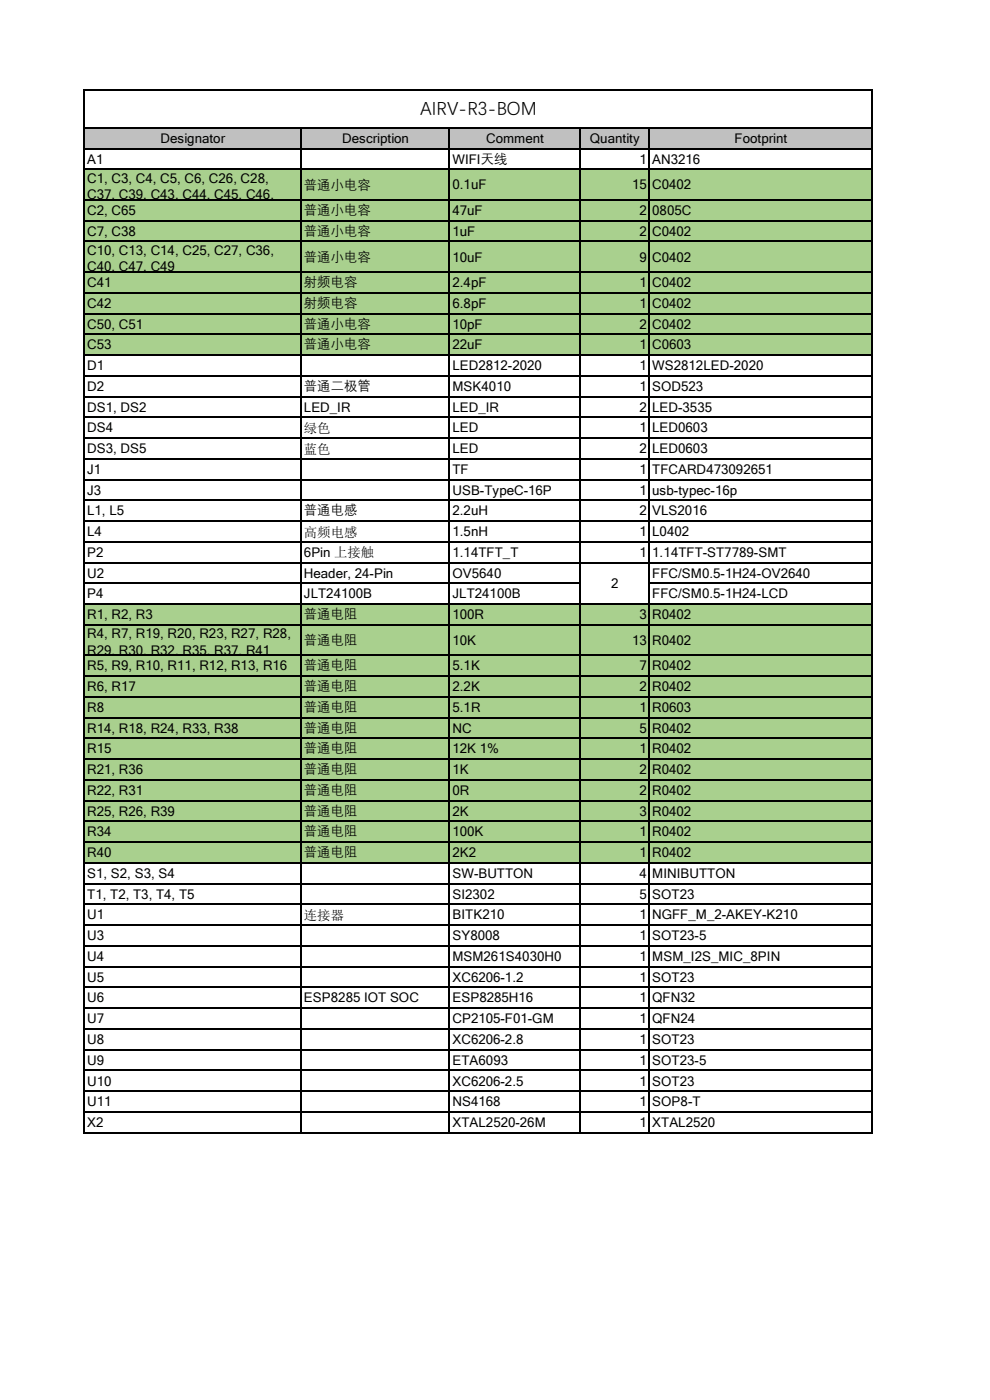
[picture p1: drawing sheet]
<svg xmlns="http://www.w3.org/2000/svg" width="210mm" height="297mm" viewBox="0 0 210 297" stroke-linecap="round" stroke-linejoin="round" font-family="sans-serif">
<defs><g id="words">
<text font-size="3.9" x="89.1" y="24.2">AIRV-R3-BOM</text>
<g font-size="2.8">
<text x="18.5" y="34.7">A1</text>
<text x="34.1" y="30.3">Designator</text>
<text x="72.6" y="30.3">Description</text>
<text x="96" y="34.7">WIFI天线</text>
<text x="103.1" y="30.3">Comment</text>
<text x="125.1" y="30.3">Quantity</text>
<text x="135.7" y="34.7">1</text>
<text x="138.3" y="34.7">AN3216</text>
<text x="155.8" y="30.3">Footprint</text>
<text x="18.5" y="38.7">C1, C3, C4, C5, C6, C26, C28,</text>
<text x="64.5" y="40">普通小电容</text>
<text x="96" y="40.2">0.1uF</text>
<text x="134.1" y="40.2">15</text>
<text x="138.3" y="40.2">C0402</text>
<text x="18.5" y="42.3">C37, C39, C43, C44, C45, C46,</text>
<text x="18.5" y="45.6">C2, C65</text>
<text x="64.5" y="45.4">普通小电容</text>
<text x="96" y="45.6">47uF</text>
<text x="135.7" y="45.6">2</text>
<text x="138.3" y="45.6">0805C</text>
<text x="18.5" y="50">C7, C38</text>
<text x="18.5" y="54">C10, C13, C14, C25, C27, C36,</text>
<text x="64.5" y="49.8">普通小电容</text>
<text x="96" y="50">1uF</text>
<text x="135.7" y="50">2</text>
<text x="138.3" y="50">C0402</text>
<text x="18.5" y="57.5">C40, C47, C49</text>
<text x="64.5" y="55.3">普通小电容</text>
<text x="96" y="55.5">10uF</text>
<text x="135.7" y="55.5">9</text>
<text x="138.3" y="55.5">C0402</text>
<text x="18.5" y="60.9">C41</text>
<text x="18.5" y="65.3">C42</text>
<text x="64.5" y="60.7">射频电容</text>
<text x="64.5" y="65.1">射频电容</text>
<text x="96" y="60.9">2.4pF</text>
<text x="96" y="65.3">6.8pF</text>
<text x="135.7" y="60.9">1</text>
<text x="135.7" y="65.3">1</text>
<text x="138.3" y="60.9">C0402</text>
<text x="138.3" y="65.3">C0402</text>
<text x="18.5" y="69.7">C50, C51</text>
<text x="64.5" y="69.5">普通小电容</text>
<text x="96" y="69.7">10pF</text>
<text x="135.7" y="69.7">2</text>
<text x="138.3" y="69.7">C0402</text>
<text x="18.5" y="74.1">C53</text>
<text x="64.5" y="73.9">普通小电容</text>
<text x="96" y="74.1">22uF</text>
<text x="135.7" y="74.1">1</text>
<text x="138.3" y="74.1">C0603</text>
<text x="18.5" y="78.5">D1</text>
<text x="18.5" y="82.9">D2</text>
<text x="64.5" y="82.7">普通二极管</text>
<text x="96" y="78.5">LED2812-2020</text>
<text x="96" y="82.9">MSK4010</text>
<text x="135.7" y="78.5">1</text>
<text x="135.7" y="82.9">1</text>
<text x="138.3" y="78.5">WS2812LED-2020</text>
<text x="138.3" y="82.9">SOD523</text>
<text x="18.5" y="87.3">DS1, DS2</text>
<text x="64.5" y="87.3">LED_IR</text>
<text x="96" y="87.3">LED_IR</text>
<text x="135.7" y="87.3">2</text>
<text x="138.3" y="87.3">LED-3535</text>
<text x="18.5" y="91.7">DS4</text>
<text x="64.5" y="91.9">绿色</text>
<text x="96" y="91.7">LED</text>
<text x="135.7" y="91.7">1</text>
<text x="138.3" y="91.7">LED0603</text>
<text x="18.5" y="96.1">DS3, DS5</text>
<text x="18.5" y="100.5">J1</text>
<text x="64.5" y="96.3">蓝色</text>
<text x="96" y="96.1">LED</text>
<text x="96" y="100.5">TF</text>
<text x="135.7" y="96.1">2</text>
<text x="135.7" y="100.5">1</text>
<text x="138.3" y="96.1">LED0603</text>
<text x="138.3" y="100.5">TFCARD473092651</text>
<text x="18.5" y="104.9">J3</text>
<text x="96" y="104.9">USB-TypeC-16P</text>
<text x="135.7" y="104.9">1</text>
<text x="138.3" y="104.9">usb-typec-16p</text>
<text x="18.5" y="109.3">L1, L5</text>
<text x="18.5" y="113.7">L4</text>
<text x="64.5" y="109.1">普通电感</text>
<text x="64.5" y="113.9">高频电感</text>
<text x="96" y="109.3">2.2uH</text>
<text x="96" y="113.7">1.5nH</text>
<text x="135.7" y="109.3">2</text>
<text x="135.7" y="113.7">1</text>
<text x="138.3" y="109.3">VLS2016</text>
<text x="138.3" y="113.7">L0402</text>
<text x="18.5" y="118.1">P2</text>
<text x="64.5" y="118.1">6Pin 上接触</text>
<text x="96" y="118.1">1.14TFT_T</text>
<text x="135.7" y="118.1">1</text>
<text x="138.3" y="118.1">1.14TFT-ST7789-SMT</text>
<text x="18.5" y="122.5">U2</text>
<text x="64.5" y="122.5">Header, 24-Pin</text>
<text x="96" y="122.5">OV5640</text>
<text x="129.7" y="124.7">2</text>
<text x="138.3" y="122.5">FFC/SM0.5-1H24-OV2640</text>
<text x="18.5" y="126.9">P4</text>
<text x="18.5" y="131.3">R1, R2, R3</text>
<text x="64.5" y="126.9">JLT24100B</text>
<text x="64.5" y="131.1">普通电阻</text>
<text x="96" y="126.9">JLT24100B</text>
<text x="96" y="131.3">100R</text>
<text x="135.7" y="131.3">3</text>
<text x="138.3" y="126.9">FFC/SM0.5-1H24-LCD</text>
<text x="138.3" y="131.3">R0402</text>
<text x="18.5" y="135.3">R4, R7, R19, R20, R23, R27, R28,</text>
<text x="64.5" y="136.6">普通电阻</text>
<text x="96" y="136.8">10K</text>
<text x="134.1" y="136.8">13</text>
<text x="138.3" y="136.8">R0402</text>
<text x="18.5" y="138.9">R29, R30, R32, R35, R37, R41</text>
<text x="18.5" y="142.2">R5, R9, R10, R11, R12, R13, R16</text>
<text x="64.5" y="142">普通电阻</text>
<text x="96" y="142.2">5.1K</text>
<text x="135.7" y="142.2">7</text>
<text x="138.3" y="142.2">R0402</text>
<text x="18.5" y="146.6">R6, R17</text>
<text x="64.5" y="146.4">普通电阻</text>
<text x="96" y="146.6">2.2K</text>
<text x="135.7" y="146.6">2</text>
<text x="138.3" y="146.6">R0402</text>
<text x="18.5" y="151">R8</text>
<text x="18.5" y="155.4">R14, R18, R24, R33, R38</text>
<text x="64.5" y="150.8">普通电阻</text>
<text x="64.5" y="155.2">普通电阻</text>
<text x="96" y="151">5.1R</text>
<text x="96" y="155.4">NC</text>
<text x="135.7" y="151">1</text>
<text x="135.7" y="155.4">5</text>
<text x="138.3" y="151">R0603</text>
<text x="138.3" y="155.4">R0402</text>
<text x="18.5" y="159.8">R15</text>
<text x="64.5" y="159.6">普通电阻</text>
<text x="96" y="159.8">12K 1%</text>
<text x="135.7" y="159.8">1</text>
<text x="138.3" y="159.8">R0402</text>
<text x="18.5" y="164.2">R21, R36</text>
<text x="64.5" y="164">普通电阻</text>
<text x="96" y="164.2">1K</text>
<text x="135.7" y="164.2">2</text>
<text x="138.3" y="164.2">R0402</text>
<text x="18.5" y="168.6">R22, R31</text>
<text x="18.5" y="173">R25, R26, R39</text>
<text x="64.5" y="168.4">普通电阻</text>
<text x="64.5" y="172.8">普通电阻</text>
<text x="96" y="168.6">0R</text>
<text x="96" y="173">2K</text>
<text x="135.7" y="168.6">2</text>
<text x="135.7" y="173">3</text>
<text x="138.3" y="168.6">R0402</text>
<text x="138.3" y="173">R0402</text>
<text x="18.5" y="177.4">R34</text>
<text x="64.5" y="177.2">普通电阻</text>
<text x="96" y="177.4">100K</text>
<text x="135.7" y="177.4">1</text>
<text x="138.3" y="177.4">R0402</text>
<text x="18.5" y="181.8">R40</text>
<text x="64.5" y="181.6">普通电阻</text>
<text x="96" y="181.8">2K2</text>
<text x="135.7" y="181.8">1</text>
<text x="138.3" y="181.8">R0402</text>
<text x="18.5" y="186.2">S1, S2, S3, S4</text>
<text x="18.5" y="190.6">T1, T2, T3, T4, T5</text>
<text x="96" y="186.2">SW-BUTTON</text>
<text x="96" y="190.6">SI2302</text>
<text x="135.7" y="186.2">4</text>
<text x="135.7" y="190.6">5</text>
<text x="138.3" y="186.2">MINIBUTTON</text>
<text x="138.3" y="190.6">SOT23</text>
<text x="18.5" y="195.1">U1</text>
<text x="64.5" y="195.3">连接器</text>
<text x="96" y="195.1">BITK210</text>
<text x="135.7" y="195.1">1</text>
<text x="138.3" y="195.1">NGFF_M_2-AKEY-K210</text>
<text x="18.5" y="199.4">U3</text>
<text x="18.5" y="203.9">U4</text>
<text x="96" y="199.4">SY8008</text>
<text x="96" y="203.9">MSM261S4030H0</text>
<text x="135.7" y="199.4">1</text>
<text x="135.7" y="203.9">1</text>
<text x="138.3" y="199.4">SOT23-5</text>
<text x="138.3" y="203.9">MSM_I2S_MIC_8PIN</text>
<text x="18.5" y="208.3">U5</text>
<text x="96" y="208.3">XC6206-1.2</text>
<text x="135.7" y="208.3">1</text>
<text x="138.3" y="208.3">SOT23</text>
<text x="18.5" y="212.7">U6</text>
<text x="64.5" y="212.7">ESP8285 IOT SOC</text>
<text x="96" y="212.7">ESP8285H16</text>
<text x="135.7" y="212.7">1</text>
<text x="138.3" y="212.7">QFN32</text>
<text x="18.5" y="217.1">U7</text>
<text x="18.5" y="221.5">U8</text>
<text x="96" y="217.1">CP2105-F01-GM</text>
<text x="96" y="221.5">XC6206-2.8</text>
<text x="135.7" y="217.1">1</text>
<text x="135.7" y="221.5">1</text>
<text x="138.3" y="217.1">QFN24</text>
<text x="138.3" y="221.5">SOT23</text>
<text x="18.5" y="225.9">U9</text>
<text x="96" y="225.9">ETA6093</text>
<text x="135.7" y="225.9">1</text>
<text x="138.3" y="225.9">SOT23-5</text>
<text x="18.5" y="230.3">U10</text>
<text x="96" y="230.3">XC6206-2.5</text>
<text x="135.7" y="230.3">1</text>
<text x="138.3" y="230.3">SOT23</text>
<text x="18.5" y="234.7">U11</text>
<text x="18.5" y="239.1">X2</text>
<text x="96" y="234.7">NS4168</text>
<text x="96" y="239.1">XTAL2520-26M</text>
<text x="135.7" y="234.7">1</text>
<text x="135.7" y="239.1">1</text>
<text x="138.3" y="234.7">SOP8-T</text>
<text x="138.3" y="239.1">XTAL2520</text>
</g>
</g></defs>
<g fill="#c0c0c0">
<path d="M17.9 27.3h46v4.4h-46z" fill-rule="evenodd"/>
<path d="M63.9 27.3h31.5v4.4h-31.5z" fill-rule="evenodd"/>
<path d="M95.4 27.3h27.7v4.4h-27.7z" fill-rule="evenodd"/>
<path d="M123.1 27.3h14.7v4.4h-14.7z" fill-rule="evenodd"/>
<path d="M137.8 27.3h47.3v4.4h-47.3z" fill-rule="evenodd"/>
</g>
<g fill="#a9d08e">
<path d="M17.9 36.1h46v6.5h-46z" fill-rule="evenodd"/>
<path d="M63.9 36.1h31.5v6.5h-31.5z" fill-rule="evenodd"/>
<path d="M95.4 36.1h27.7v6.5h-27.7z" fill-rule="evenodd"/>
<path d="M123.1 36.1h14.7v6.5h-14.7z" fill-rule="evenodd"/>
<path d="M137.8 36.1h47.3v6.5h-47.3z" fill-rule="evenodd"/>
<path d="M17.9 42.5h46v4.5h-46z" fill-rule="evenodd"/>
<path d="M63.9 42.5h31.5v4.5h-31.5z" fill-rule="evenodd"/>
<path d="M95.4 42.5h27.7v4.5h-27.7z" fill-rule="evenodd"/>
<path d="M123.1 42.5h14.7v4.5h-14.7z" fill-rule="evenodd"/>
<path d="M137.8 42.5h47.3v4.5h-47.3z" fill-rule="evenodd"/>
<path d="M17.9 46.9h46v4.5h-46z" fill-rule="evenodd"/>
<path d="M63.9 46.9h31.5v4.5h-31.5z" fill-rule="evenodd"/>
<path d="M95.4 46.9h27.7v4.5h-27.7z" fill-rule="evenodd"/>
<path d="M123.1 46.9h14.7v4.5h-14.7z" fill-rule="evenodd"/>
<path d="M137.8 46.9h47.3v4.5h-47.3z" fill-rule="evenodd"/>
<path d="M17.9 51.4h46v6.5h-46z" fill-rule="evenodd"/>
<path d="M63.9 51.4h31.5v6.5h-31.5z" fill-rule="evenodd"/>
<path d="M95.4 51.4h27.7v6.5h-27.7z" fill-rule="evenodd"/>
<path d="M123.1 51.4h14.7v6.5h-14.7z" fill-rule="evenodd"/>
<path d="M137.8 51.4h47.3v6.5h-47.3z" fill-rule="evenodd"/>
<path d="M17.9 57.8h46v4.5h-46z" fill-rule="evenodd"/>
<path d="M63.9 57.8h31.5v4.5h-31.5z" fill-rule="evenodd"/>
<path d="M95.4 57.8h27.7v4.5h-27.7z" fill-rule="evenodd"/>
<path d="M123.1 57.8h14.7v4.5h-14.7z" fill-rule="evenodd"/>
<path d="M137.8 57.8h47.3v4.5h-47.3z" fill-rule="evenodd"/>
<path d="M17.9 62.2h46v4.5h-46z" fill-rule="evenodd"/>
<path d="M63.9 62.2h31.5v4.5h-31.5z" fill-rule="evenodd"/>
<path d="M95.4 62.2h27.7v4.5h-27.7z" fill-rule="evenodd"/>
<path d="M123.1 62.2h14.7v4.5h-14.7z" fill-rule="evenodd"/>
<path d="M137.8 62.2h47.3v4.5h-47.3z" fill-rule="evenodd"/>
<path d="M17.9 66.6h46v4.5h-46z" fill-rule="evenodd"/>
<path d="M63.9 66.6h31.5v4.5h-31.5z" fill-rule="evenodd"/>
<path d="M95.4 66.6h27.7v4.5h-27.7z" fill-rule="evenodd"/>
<path d="M123.1 66.6h14.7v4.5h-14.7z" fill-rule="evenodd"/>
<path d="M137.8 66.6h47.3v4.5h-47.3z" fill-rule="evenodd"/>
<path d="M17.9 71h46v4.5h-46z" fill-rule="evenodd"/>
<path d="M63.9 71h31.5v4.5h-31.5z" fill-rule="evenodd"/>
<path d="M95.4 71h27.7v4.5h-27.7z" fill-rule="evenodd"/>
<path d="M123.1 71h14.7v4.5h-14.7z" fill-rule="evenodd"/>
<path d="M137.8 71h47.3v4.5h-47.3z" fill-rule="evenodd"/>
<path d="M17.9 128.3h46v4.4h-46z" fill-rule="evenodd"/>
<path d="M63.9 128.3h31.5v4.4h-31.5z" fill-rule="evenodd"/>
<path d="M95.4 128.3h27.7v4.4h-27.7z" fill-rule="evenodd"/>
<path d="M123.1 128.3h14.7v4.4h-14.7z" fill-rule="evenodd"/>
<path d="M137.8 128.3h47.3v4.4h-47.3z" fill-rule="evenodd"/>
<path d="M17.9 132.7h46v6.5h-46z" fill-rule="evenodd"/>
<path d="M63.9 132.7h31.5v6.5h-31.5z" fill-rule="evenodd"/>
<path d="M95.4 132.7h27.7v6.5h-27.7z" fill-rule="evenodd"/>
<path d="M123.1 132.7h14.7v6.5h-14.7z" fill-rule="evenodd"/>
<path d="M137.8 132.7h47.3v6.5h-47.3z" fill-rule="evenodd"/>
<path d="M17.9 139.1h46v4.5h-46z" fill-rule="evenodd"/>
<path d="M63.9 139.1h31.5v4.5h-31.5z" fill-rule="evenodd"/>
<path d="M95.4 139.1h27.7v4.5h-27.7z" fill-rule="evenodd"/>
<path d="M123.1 139.1h14.7v4.5h-14.7z" fill-rule="evenodd"/>
<path d="M137.8 139.1h47.3v4.5h-47.3z" fill-rule="evenodd"/>
<path d="M17.9 143.6h46v4.4h-46z" fill-rule="evenodd"/>
<path d="M63.9 143.6h31.5v4.4h-31.5z" fill-rule="evenodd"/>
<path d="M95.4 143.6h27.7v4.4h-27.7z" fill-rule="evenodd"/>
<path d="M123.1 143.6h14.7v4.4h-14.7z" fill-rule="evenodd"/>
<path d="M137.8 143.6h47.3v4.4h-47.3z" fill-rule="evenodd"/>
<path d="M17.9 148h46v4.4h-46z" fill-rule="evenodd"/>
<path d="M63.9 148h31.5v4.4h-31.5z" fill-rule="evenodd"/>
<path d="M95.4 148h27.7v4.4h-27.7z" fill-rule="evenodd"/>
<path d="M123.1 148h14.7v4.4h-14.7z" fill-rule="evenodd"/>
<path d="M137.8 148h47.3v4.4h-47.3z" fill-rule="evenodd"/>
<path d="M17.9 152.4h46v4.4h-46z" fill-rule="evenodd"/>
<path d="M63.9 152.4h31.5v4.4h-31.5z" fill-rule="evenodd"/>
<path d="M95.4 152.4h27.7v4.4h-27.7z" fill-rule="evenodd"/>
<path d="M123.1 152.4h14.7v4.4h-14.7z" fill-rule="evenodd"/>
<path d="M137.8 152.4h47.3v4.4h-47.3z" fill-rule="evenodd"/>
<path d="M17.9 156.8h46v4.4h-46z" fill-rule="evenodd"/>
<path d="M63.9 156.8h31.5v4.4h-31.5z" fill-rule="evenodd"/>
<path d="M95.4 156.8h27.7v4.4h-27.7z" fill-rule="evenodd"/>
<path d="M123.1 156.8h14.7v4.4h-14.7z" fill-rule="evenodd"/>
<path d="M137.8 156.8h47.3v4.4h-47.3z" fill-rule="evenodd"/>
<path d="M17.9 161.2h46v4.4h-46z" fill-rule="evenodd"/>
<path d="M63.9 161.2h31.5v4.4h-31.5z" fill-rule="evenodd"/>
<path d="M95.4 161.2h27.7v4.4h-27.7z" fill-rule="evenodd"/>
<path d="M123.1 161.2h14.7v4.4h-14.7z" fill-rule="evenodd"/>
<path d="M137.8 161.2h47.3v4.4h-47.3z" fill-rule="evenodd"/>
<path d="M17.9 165.6h46v4.4h-46z" fill-rule="evenodd"/>
<path d="M63.9 165.6h31.5v4.4h-31.5z" fill-rule="evenodd"/>
<path d="M95.4 165.6h27.7v4.4h-27.7z" fill-rule="evenodd"/>
<path d="M123.1 165.6h14.7v4.4h-14.7z" fill-rule="evenodd"/>
<path d="M137.8 165.6h47.3v4.4h-47.3z" fill-rule="evenodd"/>
<path d="M17.9 170h46v4.4h-46z" fill-rule="evenodd"/>
<path d="M63.9 170h31.5v4.4h-31.5z" fill-rule="evenodd"/>
<path d="M95.4 170h27.7v4.4h-27.7z" fill-rule="evenodd"/>
<path d="M123.1 170h14.7v4.4h-14.7z" fill-rule="evenodd"/>
<path d="M137.8 170h47.3v4.4h-47.3z" fill-rule="evenodd"/>
<path d="M17.9 174.4h46v4.4h-46z" fill-rule="evenodd"/>
<path d="M63.9 174.4h31.5v4.4h-31.5z" fill-rule="evenodd"/>
<path d="M95.4 174.4h27.7v4.4h-27.7z" fill-rule="evenodd"/>
<path d="M123.1 174.4h14.7v4.4h-14.7z" fill-rule="evenodd"/>
<path d="M137.8 174.4h47.3v4.4h-47.3z" fill-rule="evenodd"/>
<path d="M17.9 178.8h46v4.4h-46z" fill-rule="evenodd"/>
<path d="M63.9 178.8h31.5v4.4h-31.5z" fill-rule="evenodd"/>
<path d="M95.4 178.8h27.7v4.4h-27.7z" fill-rule="evenodd"/>
<path d="M123.1 178.8h14.7v4.4h-14.7z" fill-rule="evenodd"/>
<path d="M137.8 178.8h47.3v4.4h-47.3z" fill-rule="evenodd"/>
</g>
<g fill="none" stroke="#000" stroke-width=".34">
<path d="M17.6 19h167.5M17.8 18.9v221.6M184.9 18.9v221.6M17.6 27.1h167.5M17.6 31.5h167.5M17.6 35.9h167.5M63.8 27v213.5M95.2 27v213.5M122.9 27v213.5M137.7 27v213.5M17.6 42.4h167.5M17.6 46.8h167.5"/>
<path d="M17.6 51.2h167.5M17.6 57.7h167.5M17.6 62.1h167.5M17.6 66.5h167.5M17.6 70.9h167.5M17.6 75.3h167.5M17.6 79.7h167.5M17.6 84.1h167.5M17.6 88.5h167.5M17.6 92.9h167.5M17.6 97.3h167.5M17.6 101.7h167.5"/>
<path d="M17.6 106.1h167.5M17.6 110.5h167.5M17.6 114.9h167.5M17.6 119.3h167.5M17.6 123.7h105.5M17.6 128.1h167.5M17.6 132.5h167.5M17.6 139h167.5M137.5 123.7h47.6M17.6 143.4h167.5M17.6 147.8h167.5M17.6 152.2h167.5"/>
<path d="M17.6 156.6h167.5M17.6 161h167.5M17.6 165.4h167.5M17.6 169.8h167.5M17.6 174.2h167.5M17.6 178.6h167.5M17.6 183h167.5M17.6 187.5h167.5M17.6 191.9h167.5M17.6 196.3h167.5M17.6 200.7h167.5M17.6 205.1h167.5"/>
<path d="M17.6 209.5h167.5M17.6 213.9h167.5M17.6 218.3h167.5M17.6 222.7h167.5M17.6 227.1h167.5M17.6 231.5h167.5M17.6 235.9h167.5M17.6 240.3h167.5"/>
</g>
<use href="#words"/>
</svg>
